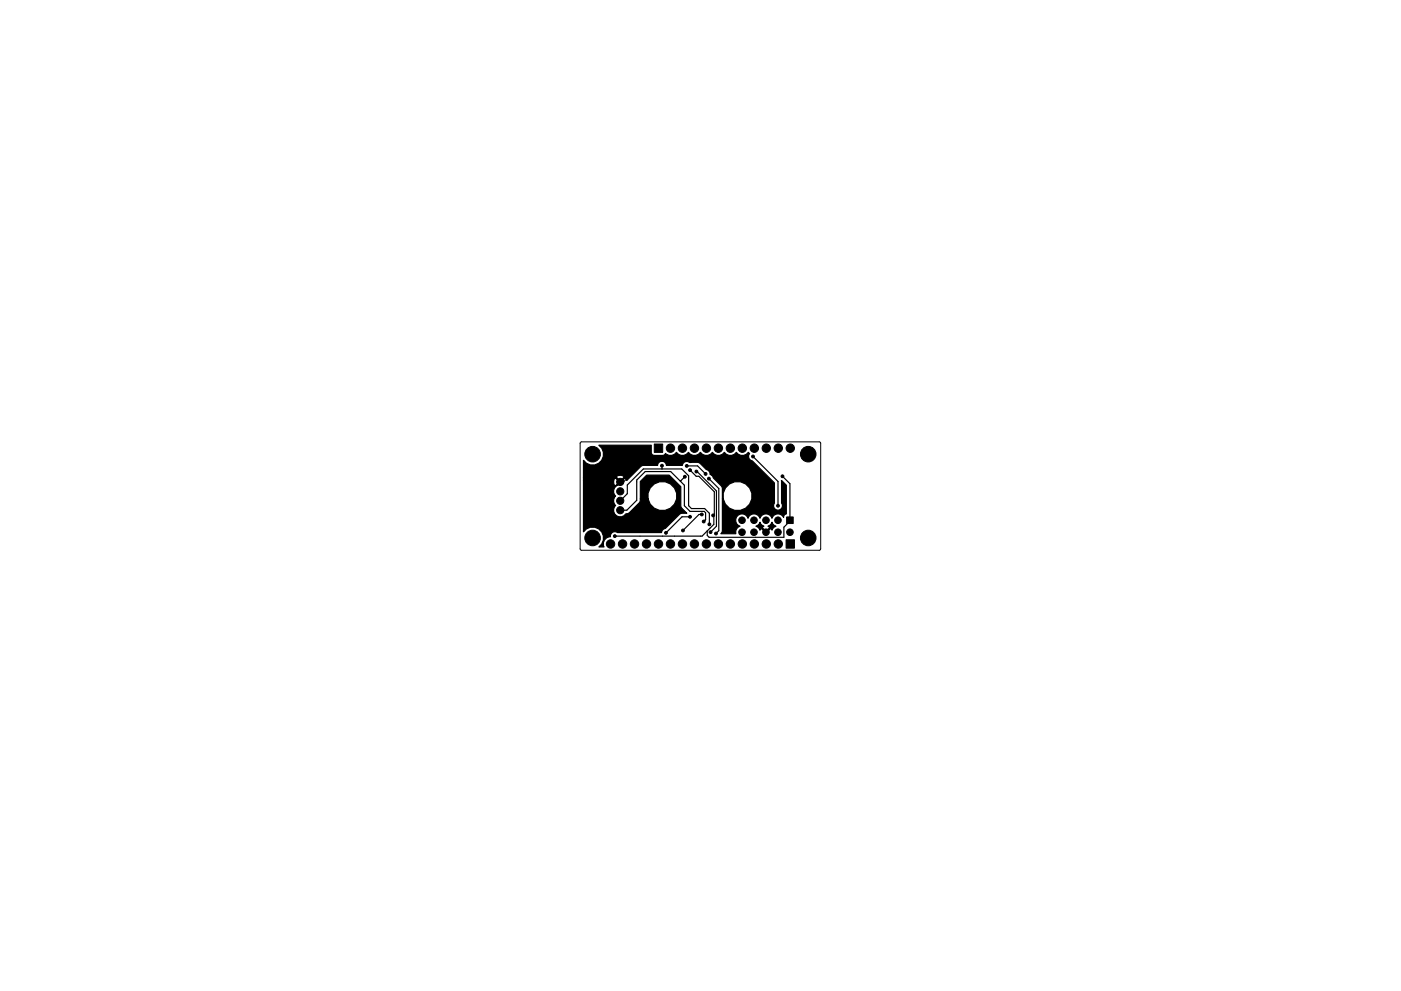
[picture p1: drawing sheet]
<svg xmlns="http://www.w3.org/2000/svg" width="297mm" height="210mm" viewBox="0 0 297 210" stroke-linecap="round" stroke-linejoin="round" font-family="sans-serif">
<path d="M123.1 93.8h50.7l.2 .2v22.6l-.3 .1h-50.5l-.2-.3z" fill="none" stroke="#000" stroke-width=".21"/>
<g fill="#000" stroke="#000" stroke-width=".21">
<path d="M138.7 94.2h1.8v1.8h-1.8zM166.7 114.5h1.7v1.8h-1.7zM166.8 109.7h1.4v1.4h-1.4z"/>
<circle cx="125.6" cy="96.4" r="1.65"/>
<circle cx="140.3" cy="98.8" r=".3"/>
<circle cx="142.2" cy="95.1" r=".89"/>
<circle cx="144.7" cy="95.1" r=".89"/>
<circle cx="145.6" cy="98.8" r=".3"/>
<circle cx="146.3" cy="99.7" r=".3"/>
<circle cx="146.4" cy="97.8" r=".3"/>
<circle cx="147.2" cy="95.1" r=".89"/>
<circle cx="149.8" cy="95.1" r=".89"/>
<circle cx="152.3" cy="95.1" r=".89"/>
<circle cx="154.9" cy="95.1" r=".89"/>
<circle cx="157.4" cy="95.1" r=".89"/>
<circle cx="159.6" cy="96.8" r=".3"/>
<circle cx="159.9" cy="95.1" r=".89"/>
<circle cx="162.5" cy="95.1" r=".89"/>
<circle cx="165" cy="95.1" r=".89"/>
<circle cx="167.6" cy="95.1" r=".89"/>
<circle cx="171.4" cy="96.4" r="1.65"/>
<circle cx="125.6" cy="114.1" r="1.65"/>
<circle cx="129.5" cy="115.4" r=".89"/>
<circle cx="130.4" cy="113.7" r=".3"/>
<circle cx="131.5" cy="104.2" r=".76"/>
<circle cx="131.5" cy="108.2" r=".76"/>
<circle cx="131.5" cy="106.2" r=".76"/>
<circle cx="131.5" cy="102.2" r=".76"/>
<circle cx="132" cy="115.4" r=".89"/>
<circle cx="134.5" cy="115.4" r=".89"/>
<circle cx="137.1" cy="115.4" r=".89"/>
<circle cx="139.6" cy="115.4" r=".89"/>
<circle cx="141.2" cy="113" r=".3"/>
<circle cx="142.2" cy="115.4" r=".89"/>
<circle cx="144.7" cy="115.4" r=".89"/>
<circle cx="144.8" cy="112.5" r=".3"/>
<circle cx="145.2" cy="101.1" r=".3"/>
<circle cx="146.3" cy="109.6" r=".3"/>
<circle cx="147.2" cy="115.4" r=".89"/>
<circle cx="147.6" cy="100" r=".3"/>
<circle cx="148.8" cy="109.1" r=".3"/>
<circle cx="149.2" cy="110.6" r=".3"/>
<circle cx="149.6" cy="100.5" r=".3"/>
<circle cx="149.8" cy="115.4" r=".89"/>
<circle cx="150.3" cy="101.5" r=".3"/>
<circle cx="150.4" cy="111.2" r=".3"/>
<circle cx="150.6" cy="112.9" r=".3"/>
<circle cx="151" cy="100.5" r=".3"/>
<circle cx="151.2" cy="109.3" r=".3"/>
<circle cx="151.8" cy="113.2" r=".3"/>
<circle cx="152.3" cy="115.4" r=".89"/>
<circle cx="154.9" cy="115.4" r=".89"/>
<circle cx="157.3" cy="112.9" r=".7"/>
<circle cx="157.3" cy="110.4" r=".7"/>
<circle cx="157.4" cy="115.4" r=".89"/>
<circle cx="159.9" cy="110.4" r=".7"/>
<circle cx="159.9" cy="112.9" r=".7"/>
<circle cx="159.9" cy="115.4" r=".89"/>
<circle cx="162.4" cy="112.9" r=".7"/>
<circle cx="162.4" cy="110.4" r=".7"/>
<circle cx="162.5" cy="115.4" r=".89"/>
<circle cx="164.9" cy="112.9" r=".7"/>
<circle cx="164.9" cy="110.4" r=".7"/>
<circle cx="164.9" cy="107.3" r=".3"/>
<circle cx="165" cy="115.4" r=".89"/>
<circle cx="165.9" cy="101" r=".3"/>
<circle cx="167.5" cy="112.9" r=".7"/>
<circle cx="171.4" cy="114.1" r="1.65"/>
</g>
<g fill="none" stroke="#000" stroke-width=".25">
<path d="M140.3 98.8v.7M145.6 98.8h2.3l1.7 1.7M146.3 99.7h.1M146.3 99.7l1.3 1.3h.6l3.3 3.3v4.8l-.3 .2 .1 .2v1.7l-2.4 2.5h-18.6M159.6 96.8l5.3 5.3v5.2M131.2 106.2h.3l1.5-1.5v-1.8l3.4-3.4h8.1l1.5 1.4v6.4l.6 .6h2.8l1 1v2.3M131.5 108.2h1.4l2.1-2.1v-4.3l1.8-1.8h5.4l2.9 2.9v4.4l1.2 1.2h3l.3 .3v1.4l-.4 .4M144.3 102v.1M145.2 101.1l-1 1M146.3 109.6h-1.7l-3.4 3.4M147.6 100l4.3 4.1v7.5l-1.3 1.3M148.8 109.1h-.6l-3.4 3.4"/>
<path d="M150.3 101.5l2.1 2.1v9l-.6 .6M151 100.5l-2.7-2.7h-11.7l-4.4 4.4h-1.4M165.9 101l1.6 1.6v8l-1.3 1.2v2.2h-15.9l-.4-.4v-1"/>
</g>
<path d="M123.7 97.7a2.33 2.33 0 0 0 3.6 .3 2.33 2.33 0 0 0-.3-3.5h11.1v1.5a.65 .65 0 0 0 .6 .6h1.8l.5-.2 .1-.2a1.49 1.49 0 0 0 2.3-.2 1.54 1.54 0 0 0 2.6 0 1.54 1.54 0 0 0 2.5 0 1.54 1.54 0 0 0 2.5 0 1.54 1.54 0 0 0 2.6 0 1.54 1.54 0 0 0 2.5 0 1.54 1.54 0 0 0 2.6 0l.2 .2a.93 .93 0 0 0 .6 1.6l4.7 4.7v4.2a.95 .95 0 0 0 .1 1.3 .95 .95 0 0 0 1.3 0 .95 .95 0 0 0 .1-1.3v-4.7l1 .9v6.1a.64 .64 0 0 0-.6 .8 1.32 1.32 0 0 0-1.3-.8 1.32 1.32 0 0 0-1.1 1 1.33 1.33 0 0 0-1.3-1 1.33 1.33 0 0 0-1.3 1 1.33 1.33 0 0 0-1.2-1 1.33 1.33 0 0 0-1.3 1 1.34 1.34 0 0 0-2.2-.6 1.34 1.34 0 0 0 .5 2.2 1.3 1.3 0 0 0-.9 1.6h-3.2l.4-.6v-6.8h.1a3.1 3.1 0 0 0 4.8 2 3.1 3.1 0 0 0 0-5.1 3.1 3.1 0 0 0-4.8 1.9v1.2h-.1l-.1-2.4-1.9-2a.9 .9 0 0 0-.7-.8 .91 .91 0 0 0-.8-1l-1.5-1.5h-2a.93 .93 0 0 0-1.5 .7l-3.4-.1a.94 .94 0 0 0-1-.9 .94 .94 0 0 0-.9 .9l-3.3 .1-3.2 3.1-.2-.4-.2-.1-1.5 1.6a1.37 1.37 0 0 0-.5 2.2 1.33 1.33 0 0 0 0 2 1.41 1.41 0 0 0 .1 2.2 1.41 1.41 0 0 0 2.1-.4l.7-.2 2.1-2.1 .3-.9h1.6a3.1 3.1 0 0 0 4.7 2 3.1 3.1 0 0 0 .1-5.1 3.1 3.1 0 0 0-4.8 1.9v1.2h-1.6v-3.6l1.3-1.4h4.8l2.4 2.5 .1 4.3 1.2 1.3h-1l-.5 .2-3 3a.9 .9 0 0 0-.8 .9h-9.4a.94 .94 0 0 0-1-.1 .94 .94 0 0 0-.5 1 1.49 1.49 0 0 0-1.3 2.1h-1.1a2.33 2.33 0 0 0 .3-3.5 2.33 2.33 0 0 0-3.6 .3v-10.8h6.4l.2 1h.2l.8-.8-.8-.8-.2 .1-.2 .5h-6.4v-.7h7l.8 .8 .8-.8a.93 .93 0 0 0-1.6 0h-7zM160.3 111.6l.7-.5 .1-.3 .2 .3 .7 .5-.3 .1-.1 .3 .8 .7 .8-.7-.1-.3h-.3l.4-.2 .5-.7 .5 .7 .3 .1-.3 .2-.5 .7-.1-.3h-.3l-.9 .9-.9-.9h-.3l-.1 .3-.1-.3z" fill="#000" stroke="#000" stroke-width=".25"/>
</svg>
